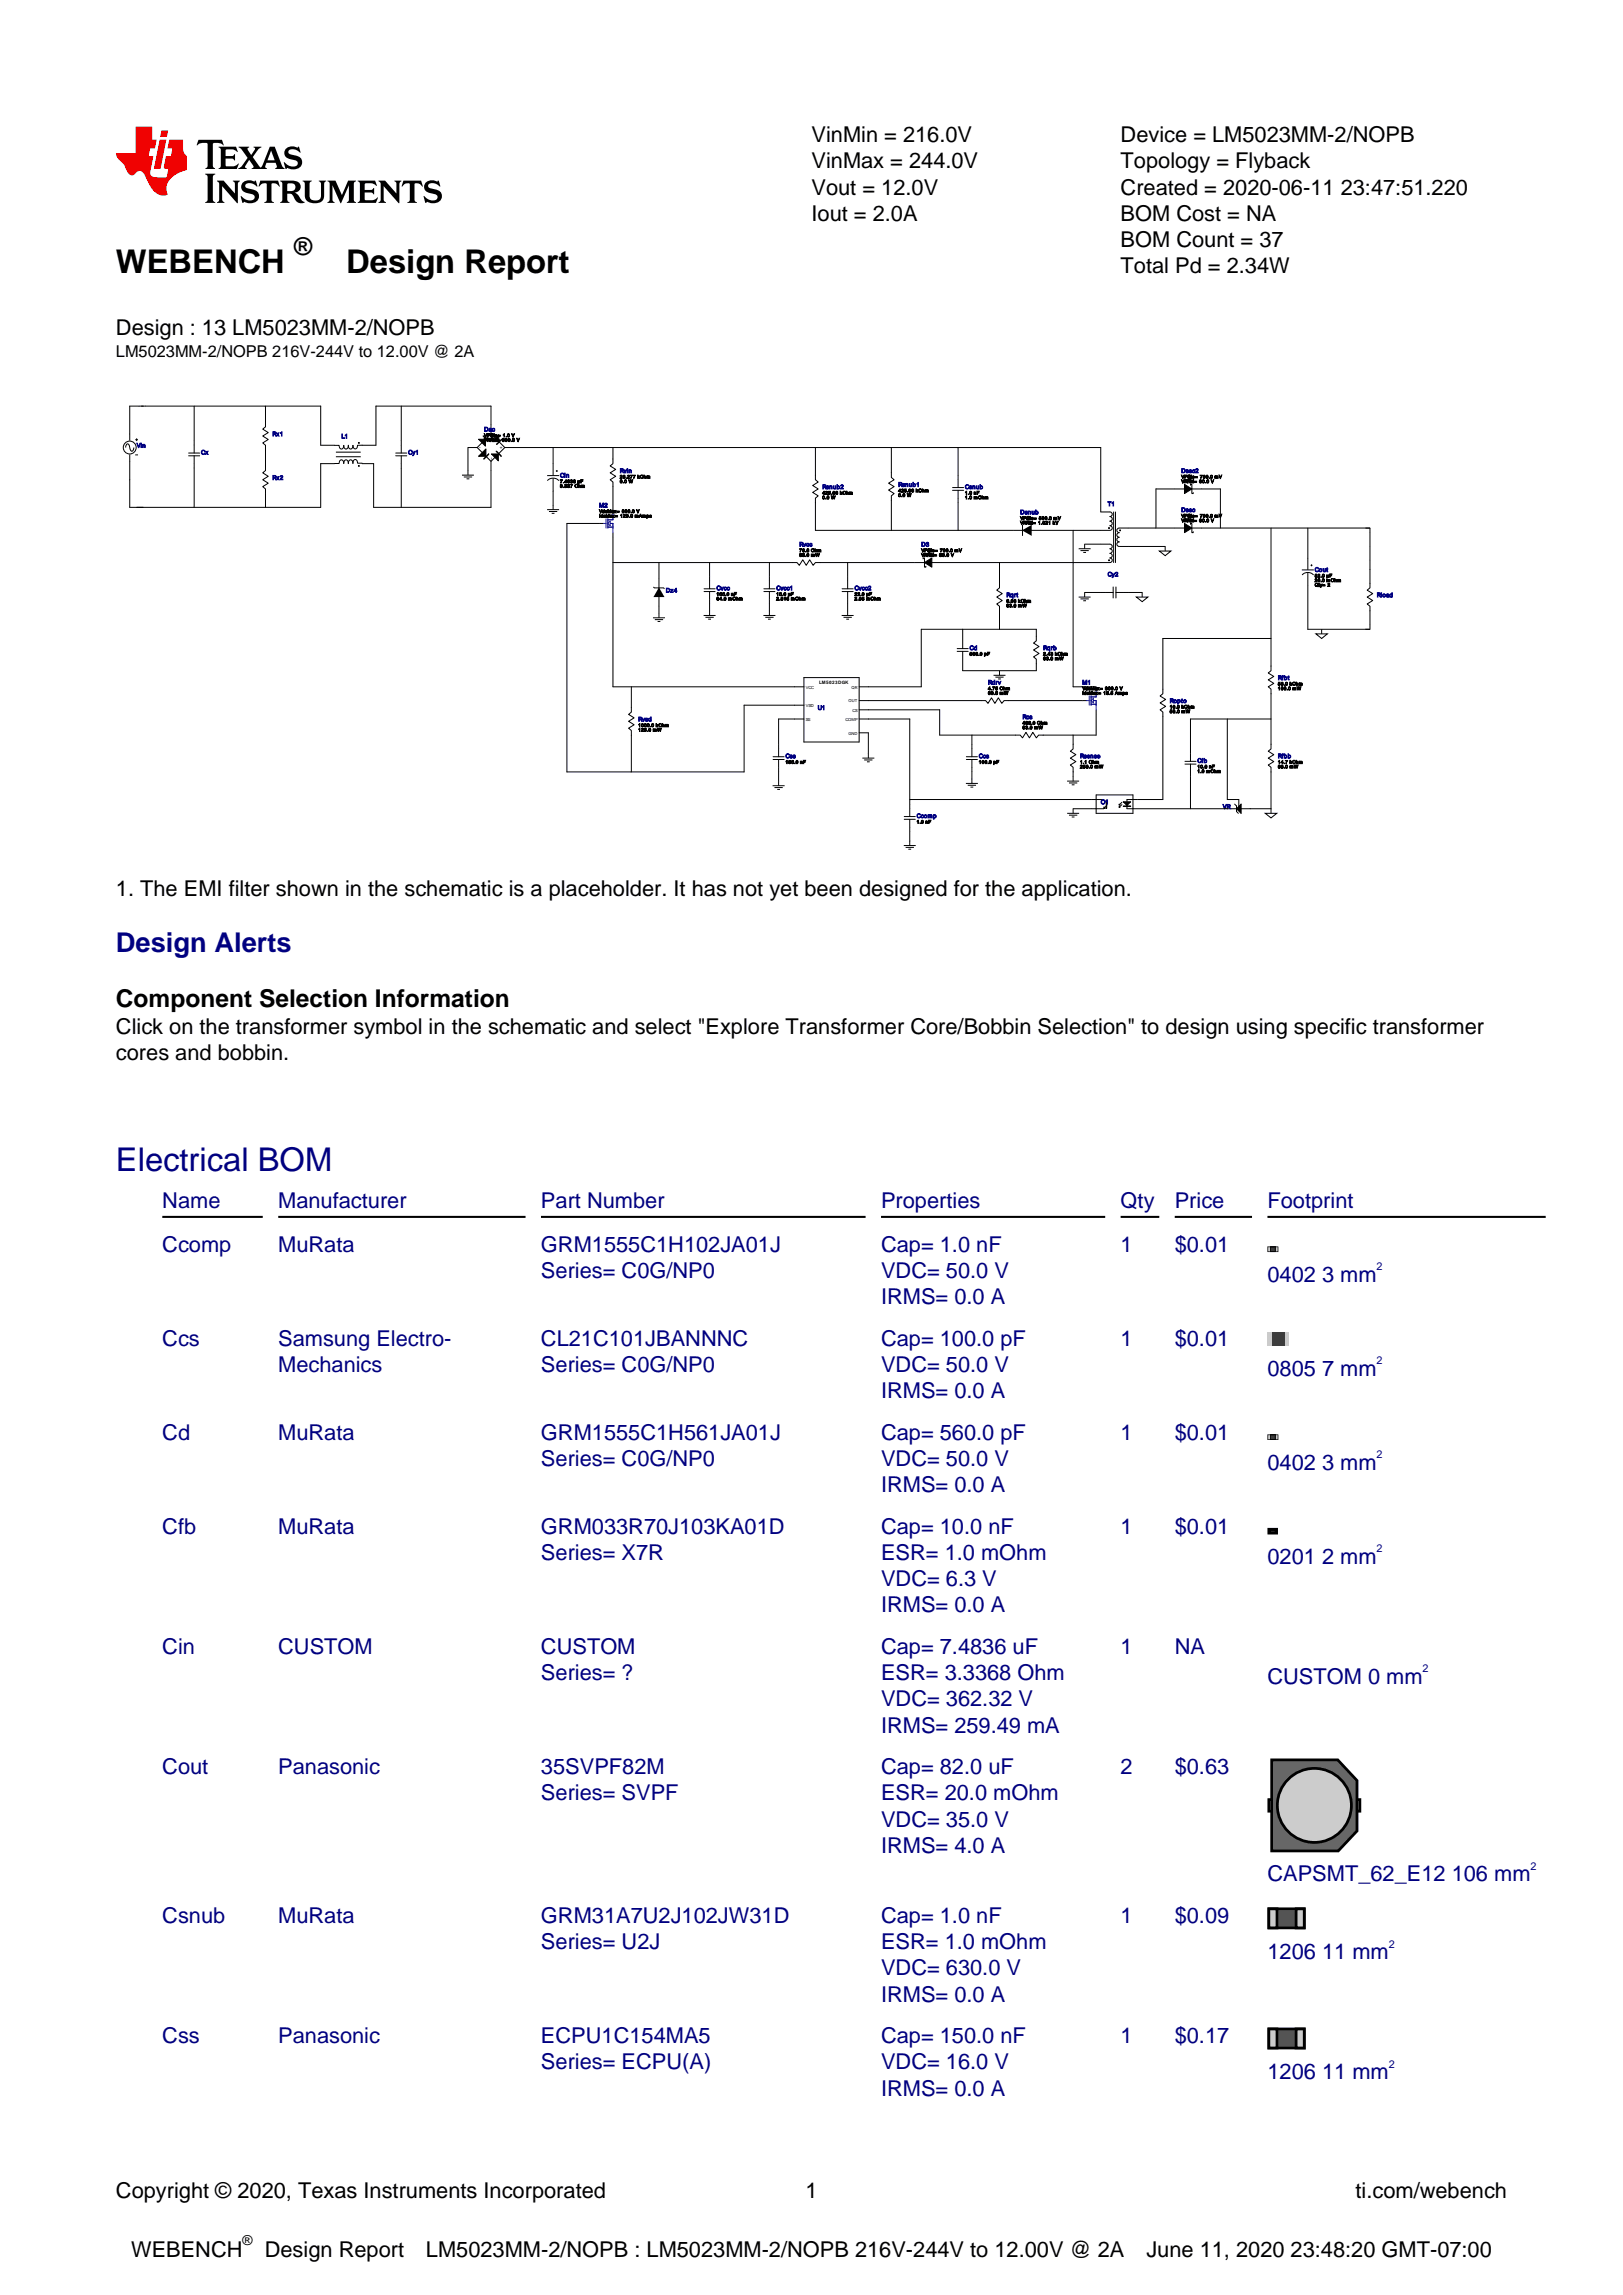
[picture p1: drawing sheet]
<svg xmlns="http://www.w3.org/2000/svg" width="210mm" height="297mm" viewBox="0 0 210 297" stroke-linecap="round" stroke-linejoin="round" font-family="sans-serif">
<defs><g id="words">
<g font-size="4.2">
<text x="15" y="35.3">WEBENCH</text>
<text x="44.8" y="35.3">Design Report</text>
</g>
<text font-size="4.2" fill="#000080" x="15" y="151.5">Electrical BOM</text>
<text font-size="3.5" fill="#008" x="15" y="123.2">Design Alerts</text>
<g font-size="3.2">
<text x="38" y="33">®</text>
<text x="15" y="130.3">Component Selection Information</text>
</g>
<g font-size="2.8">
<text x="105" y="18.4">VinMin = 216.0V</text>
<text x="105" y="21.8">VinMax = 244.0V</text>
<text x="145" y="18.4">Device = LM5023MM-2/NOPB</text>
<text x="145" y="21.8">Topology = Flyback</text>
<text x="105" y="25.2">Vout = 12.0V</text>
<text x="105" y="28.6">Iout = 2.0A</text>
<text x="145" y="25.2">Created = 2020-06-11 23:47:51.220</text>
<text x="145" y="28.6">BOM Cost = NA</text>
<text x="145" y="32">BOM Count = 37</text>
<text x="145" y="35.3">Total Pd = 2.34W</text>
<text x="15" y="43.4">Design : 13 LM5023MM-2/NOPB</text>
<text x="15" y="116">1. The EMI filter shown in the schematic is a placeholder. It has not yet been designed for the application.</text>
<text x="15" y="133.8">Click on the transformer symbol in the schematic and select &quot;Explore Transformer Core/Bobbin Selection&quot; to design using specific transformer</text>
<text x="15" y="137.2">cores and bobbin.</text>
<text x="15" y="284.4">Copyright © 2020, Texas Instruments Incorporated</text>
<text x="104.2" y="284.4">1</text>
<text x="175.4" y="284.4">ti.com/webench</text>
<text x="17" y="292">WEBENCH</text>
<text x="34.3" y="292">Design Report</text>
<text x="55.1" y="292">LM5023MM-2/NOPB : LM5023MM-2/NOPB 216V-244V to 12.00V @ 2A</text>
<text x="148.3" y="292">June 11, 2020 23:48:20 GMT-07:00</text>
</g>
<g font-size="2.8" fill="#000080">
<text x="21" y="156.4">Name</text>
<text x="36" y="156.4">Manufacturer</text>
<text x="70" y="156.4">Part Number</text>
<text x="114" y="156.4">Properties</text>
<text x="145" y="156.4">Qty</text>
<text x="152" y="156.4">Price</text>
<text x="164" y="156.4">Footprint</text>
<text x="21" y="162">Ccomp</text>
<text x="36" y="162">MuRata</text>
<text x="70" y="162">GRM1555C1H102JA01J</text>
<text x="70" y="165.4">Series= C0G/NP0</text>
<text x="114" y="162">Cap= 1.0 nF</text>
<text x="114" y="165.4">VDC= 50.0 V</text>
<text x="145" y="162">1</text>
<text x="152" y="162">$0.01</text>
<text x="164" y="165.9">0402 3 mm</text>
<text x="114" y="168.8">IRMS= 0.0 A</text>
<text x="21" y="174.2">Ccs</text>
<text x="36" y="174.2">Samsung Electro-</text>
<text x="36" y="177.6">Mechanics</text>
<text x="70" y="174.2">CL21C101JBANNNC</text>
<text x="70" y="177.6">Series= C0G/NP0</text>
<text x="114" y="174.2">Cap= 100.0 pF</text>
<text x="114" y="177.6">VDC= 50.0 V</text>
<text x="145" y="174.2">1</text>
<text x="152" y="174.2">$0.01</text>
<text x="164" y="178">0805 7 mm</text>
<text x="114" y="181">IRMS= 0.0 A</text>
<text x="21" y="186.3">Cd</text>
<text x="36" y="186.3">MuRata</text>
<text x="70" y="186.3">GRM1555C1H561JA01J</text>
<text x="70" y="189.7">Series= C0G/NP0</text>
<text x="114" y="186.3">Cap= 560.0 pF</text>
<text x="114" y="189.7">VDC= 50.0 V</text>
<text x="145" y="186.3">1</text>
<text x="152" y="186.3">$0.01</text>
<text x="164" y="190.2">0402 3 mm</text>
<text x="114" y="193.1">IRMS= 0.0 A</text>
<text x="21" y="198.5">Cfb</text>
<text x="36" y="198.5">MuRata</text>
<text x="70" y="198.5">GRM033R70J103KA01D</text>
<text x="70" y="201.9">Series= X7R</text>
<text x="114" y="198.5">Cap= 10.0 nF</text>
<text x="114" y="201.9">ESR= 1.0 mOhm</text>
<text x="145" y="198.5">1</text>
<text x="152" y="198.5">$0.01</text>
<text x="164" y="202.4">0201 2 mm</text>
<text x="114" y="205.3">VDC= 6.3 V</text>
<text x="114" y="208.7">IRMS= 0.0 A</text>
<text x="21" y="214.1">Cin</text>
<text x="36" y="214.1">CUSTOM</text>
<text x="70" y="214.1">CUSTOM</text>
<text x="114" y="214.1">Cap= 7.4836 uF</text>
<text x="145" y="214.1">1</text>
<text x="152" y="214.1">NA</text>
<text x="70" y="217.4">Series= ?</text>
<text x="114" y="217.4">ESR= 3.3368 Ohm</text>
<text x="114" y="220.8">VDC= 362.32 V</text>
<text x="164" y="217.9">CUSTOM 0 mm</text>
<text x="114" y="224.2">IRMS= 259.49 mA</text>
<text x="21" y="229.6">Cout</text>
<text x="36" y="229.6">Panasonic</text>
<text x="70" y="229.6">35SVPF82M</text>
<text x="70" y="233">Series= SVPF</text>
<text x="114" y="229.6">Cap= 82.0 uF</text>
<text x="114" y="233">ESR= 20.0 mOhm</text>
<text x="145" y="229.6">2</text>
<text x="152" y="229.6">$0.63</text>
<text x="114" y="236.4">VDC= 35.0 V</text>
<text x="114" y="239.8">IRMS= 4.0 A</text>
<text x="164" y="243.5">CAPSMT_62_E12 106 mm</text>
<text x="21" y="248.9">Csnub</text>
<text x="36" y="248.9">MuRata</text>
<text x="70" y="248.9">GRM31A7U2J102JW31D</text>
<text x="114" y="248.9">Cap= 1.0 nF</text>
<text x="145" y="248.9">1</text>
<text x="152" y="248.9">$0.09</text>
<text x="70" y="252.3">Series= U2J</text>
<text x="114" y="252.3">ESR= 1.0 mOhm</text>
<text x="114" y="255.6">VDC= 630.0 V</text>
<text x="164" y="253.5">1206 11 mm</text>
<text x="114" y="259">IRMS= 0.0 A</text>
<text x="21" y="264.4">Css</text>
<text x="36" y="264.4">Panasonic</text>
<text x="70" y="264.4">ECPU1C154MA5</text>
<text x="70" y="267.8">Series= ECPU(A)</text>
<text x="114" y="264.4">Cap= 150.0 nF</text>
<text x="114" y="267.8">VDC= 16.0 V</text>
<text x="145" y="264.4">1</text>
<text x="152" y="264.4">$0.17</text>
<text x="164" y="269.1">1206 11 mm</text>
<text x="114" y="271.2">IRMS= 0.0 A</text>
</g>
<text font-size="2.1" x="15" y="46.2">LM5023MM-2/NOPB 216V-244V to 12.00V @ 2A</text>
<text font-size="1.8" x="31.4" y="290.6">®</text>
<g font-size="1.4" fill="#000080">
<text x="178.1" y="164.4">2</text>
<text x="178.1" y="176.6">2</text>
<text x="178.1" y="188.7">2</text>
<text x="178.1" y="200.9">2</text>
<text x="184.1" y="216.4">2</text>
<text x="198" y="242">2</text>
<text x="179.7" y="252">2</text>
<text x="179.7" y="267.6">2</text>
</g>
<g font-size=".8" fill="#000080">
<text x="17.7" y="57.9">Vin</text>
<text x="26" y="58.8">Cx</text>
<text x="35.2" y="56.4">Rx1</text>
<text x="44.2" y="56.7">L1</text>
<text x="52.8" y="58.8">Cy1</text>
<text x="62.6" y="55.8">Dac</text>
<text x="35.2" y="62.1">Rx2</text>
<text x="72.5" y="61.8">Cin</text>
<text x="77.5" y="65.7">M2</text>
<text x="80.2" y="61.2">Rvin</text>
<text x="106.4" y="63.3">Rsnub2</text>
<text x="116.2" y="63">Rsnub1</text>
<text x="124.9" y="63.3">Csnub</text>
<text x="143.3" y="65.5">T1</text>
<text x="152.8" y="61.2">Dsec2</text>
<text x="103.4" y="70.7">Rvcc</text>
<text x="119.2" y="70.7">D3</text>
<text x="132" y="66.6">Dsnub</text>
<text x="152.8" y="66.3">Dsec</text>
<text x="86.2" y="76.7">Dz4</text>
<text x="92.7" y="76.4">Cvcc</text>
<text x="100.4" y="76.4">Cvcc1</text>
<text x="110.6" y="76.4">Cvcc2</text>
<text x="130.2" y="77.3">Rqrt</text>
<text x="143.3" y="74.6">Cy2</text>
<text x="170.1" y="74">Cout</text>
<text x="178.2" y="77.3">Rload</text>
<text x="125.5" y="84.1">Cd</text>
<text x="127.8" y="88.6">Rdrv</text>
<text x="135" y="84.1">Rqrb</text>
<text x="140" y="88.6">M1</text>
<text x="165.3" y="88">Rfbt</text>
<text x="82.6" y="93.3">Rvsd</text>
<text x="105.8" y="91.9">U1</text>
<text x="132.3" y="93">Rcs</text>
<text x="151.4" y="91">Ropto</text>
<text x="101.6" y="98.1">Css</text>
<text x="126.6" y="98.1">Ccs</text>
<text x="139.7" y="98.1">Rsense</text>
<text x="154.9" y="98.7">Cfb</text>
<text x="165.3" y="98.1">Rfbb</text>
<text x="118.6" y="105.8">Ccomp</text>
<text x="142.4" y="104.1">O1</text>
<text x="158.2" y="104.7">VR</text>
</g>
<g font-size=".6">
<text x="62" y="58.2">-</text>
<text x="62.6" y="56.5">VF@Io= 1.0 V</text>
<text x="62.6" y="57.1">VRRM= 600.0 V</text>
<text x="63.8" y="56.7" transform="rotate(-90 63.8 56.7)">~</text>
<text x="63.8" y="59.5" transform="rotate(-90 63.8 59.5)">~</text>
<text x="64.7" y="58.2">+</text>
<text x="72.5" y="62.5">7.4836 µF</text>
<text x="72.5" y="63.1">3.337 Ohm</text>
<text x="80.2" y="61.9">26.277 kOhm</text>
<text x="80.2" y="62.5">0.0 W</text>
<text x="106.4" y="64">425.66 kOhm</text>
<text x="106.4" y="64.6">0.0 W</text>
<text x="116.2" y="63.7">425.66 kOhm</text>
<text x="116.2" y="64.3">0.0 W</text>
<text x="124.9" y="64">1.0 nF</text>
<text x="124.9" y="64.6">1.0 mOhm</text>
<text x="152.8" y="61.9">VF@Io= 700.0 mV</text>
<text x="152.8" y="62.5">VRRM= 60.0 V</text>
<text x="77.5" y="66.4">VdsMax= 600.0 V</text>
<text x="77.5" y="67">IdsMax= 120.0 mAmps</text>
<text x="103.4" y="71.4">76.8 Ohm</text>
<text x="119.2" y="71.4">VF@Io= 700.0 mV</text>
<text x="132" y="67.3">VF@Io= 500.0 mV</text>
<text x="132" y="67.9">VRRM= 1.021 kV</text>
<text x="152.8" y="67">VF@Io= 700.0 mV</text>
<text x="152.8" y="67.6">VRRM= 60.0 V</text>
<text x="92.7" y="77.1">100.0 nF</text>
<text x="92.7" y="77.7">64.0 mOhm</text>
<text x="100.4" y="77.1">10.0 µF</text>
<text x="100.4" y="77.7">2.818 mOhm</text>
<text x="103.4" y="72">63.0 mW</text>
<text x="110.6" y="77.1">22.0 µF</text>
<text x="110.6" y="77.7">2.05 mOhm</text>
<text x="119.2" y="72">VRRM= 60.0 V</text>
<text x="130.2" y="78">6.98 kOhm</text>
<text x="170.1" y="74.7">82.0 µF</text>
<text x="170.1" y="75.3">20.0 mOhm</text>
<text x="170.1" y="75.9">Qty= 2</text>
<text x="130.2" y="78.6">63.0 mW</text>
<text x="106" y="88.5">LM5023DGK</text>
<text x="125.5" y="84.8">560.0 pF</text>
<text x="127.8" y="89.3">4.75 Ohm</text>
<text x="127.8" y="89.9">63.0 mW</text>
<text x="135" y="84.8">2.43 kOhm</text>
<text x="135" y="85.4">63.0 mW</text>
<text x="140" y="89.3">VdsMax= 900.0 V</text>
<text x="140" y="89.9">IdsMax= 18.5 Amps</text>
<text x="165.3" y="88.7">56.0 kOhm</text>
<text x="165.3" y="89.3">100.0 mW</text>
<text x="82.6" y="94.1">1000.0 kOhm</text>
<text x="82.6" y="94.7">125.0 mW</text>
<text x="132.3" y="93.8">499.0 Ohm</text>
<text x="132.3" y="94.4">63.0 mW</text>
<text x="151.4" y="91.7">10.0 kOhm</text>
<text x="151.4" y="92.3">50.0 mW</text>
<text x="101.6" y="98.8">150.0 nF</text>
<text x="126.6" y="98.8">100.0 pF</text>
<text x="139.7" y="98.8">1.1 Ohm</text>
<text x="139.7" y="99.4">250.0 mW</text>
<text x="154.9" y="99.4">10.0 nF</text>
<text x="154.9" y="100">1.0 mOhm</text>
<text x="165.3" y="98.8">14.7 kOhm</text>
<text x="165.3" y="99.4">63.0 mW</text>
<text x="118.6" y="106.6">1.0 nF</text>
</g>
<g font-size=".5">
<text x="104.3" y="89.1">VCC</text>
<text x="110.2" y="89.1">QR</text>
<text x="104.3" y="91.5">VSD</text>
<text x="104.3" y="93.3">SS</text>
<text x="109.4" y="93.3">COMP</text>
<text x="109.8" y="95.1">GND</text>
<text x="109.8" y="90.9">OUT</text>
<text x="110.3" y="92.1">CS</text>
</g>
</g></defs>
<path d="M55.2 23.5a.81 .81 0 0 0-.3 .9 .81 .81 0 0 0 .8 .6l.7 .2 .2 .3a.65 .65 0 0 1-1 .4l-.3-.1-.4-.5-.1 .1 .2 .9h.2l.1-.2a1.41 1.41 0 0 0 1.8-.4 .87 .87 0 0 0-.8-1.2l-.7-.2-.2-.2a.57 .57 0 0 1 .8-.4l.7 .5 .1-.1-.2-.7h-.2v.1a1.29 1.29 0 0 0-1.4 0zM52.2 23.4l-.2 .7v.1a.78 .78 0 0 1 1-.5v2.1v.2l-.3 .2v.1h1.2v-.1l-.2-.2-.1-.2 .1-2.1a.83 .83 0 0 1 .9 .5l.1-.1-.2-.7zM49 23.4l.2 .3 .1 .1v2l-.1 .2-.2 .2v.1h.9v-.1l-.2-.2-.1-.2 .1-1.7 1.9 2.2h.1v-2.5l.2-.4h-.9l.3 .2v1.4l-1.5-1.6zM46.3 23.4v.1l.2 .1 .1 .2v2l-.1 .2-.2 .2v.1h2.3l.3-.7-.1-.1a1.45 1.45 0 0 1-1.6 .4v-1h.9l.2 .2h.1v-.8h-.1l-.2 .3h-.9v-.8a1.59 1.59 0 0 1 1.5 .3l.1-.1-.3-.6zM42.4 23.4v.1l.2 .1 .1 .2v2l-.1 .2-.2 .3h.9l-.3-.3v-.2v-1.8l1.1 2.3 1-2.3v1.8v.2l-.2 .3h1.2v-.1l-.3-.2v-.2v-2v-.2l.3-.1v-.1h-1.1l-.8 1.8-.8-1.8zM39.2 23.4v.1l.2 .1v.2v1.5a1.24 1.24 0 0 0 1.7 1 .9 .9 0 0 0 .8-1l.1-1.7 .2-.2h-1v.1l.3 .1v.2v1.5a.76 .76 0 0 1-.6 .7 .76 .76 0 0 1-.8-.4v-1.8v-.2l.2-.1v-.1zM37.2 23.8a1.01 1.01 0 0 1 1 .1 .52 .52 0 0 1 0 .6 .52 .52 0 0 1-.5 .2h-.5zM36.3 23.4v.1l.2 .1v.2v2v.2l-.2 .2v.1h1.2v-.1l-.3-.2v-.9a.71 .71 0 0 1 .9 .6 .83 .83 0 0 0 1.3 .4 1.13 1.13 0 0 1-.7-.7l-.2-.2-.4-.3a.78 .78 0 0 0 .7-.4 .78 .78 0 0 0-.1-.9l-.6-.2zM33.7 23.4l-.2 .7v.1a.78 .78 0 0 1 1-.5v2.1v.2l-.3 .2v.1h1.2v-.1l-.2-.2-.1-.2 .1-2.1a.83 .83 0 0 1 .9 .5l.1-.1-.2-.7zM31.5 23.5a.81 .81 0 0 0-.3 .9 .81 .81 0 0 0 .8 .6l.8 .2 .2 .3a.65 .65 0 0 1-1 .4l-.3-.1-.5-.5-.1 .1 .3 .9h.1l.1-.2a1.41 1.41 0 0 0 1.9-.4 .87 .87 0 0 0-.9-1.2l-.7-.2-.2-.2a.57 .57 0 0 1 .9-.4l.6 .5 .1-.1-.2-.7h-.1l-.1 .1a1.29 1.29 0 0 0-1.4 0zM28.1 23.4l.2 .3 .1 .1v2l-.1 .2-.2 .2v.1h.9v-.1l-.2-.2-.1-.2 .1-1.7 1.9 2.2h.1v-2.5l.2-.4h-.9l.3 .2v1.4l-1.5-1.6zM26.6 22.5v.1l.2 .1 .1 .3v2.8l-.1 .2-.2 .2v.1h1.3v-.1l-.3-.2-.1-.2v-2.8l.1-.3 .3-.1v-.1zM37.1 19.2a.81 .81 0 0 0-.3 .9 .81 .81 0 0 0 .8 .5l.7 .2 .2 .3a.64 .64 0 0 1-.9 .4l-.3-.1-.5-.4h-.1l.2 .9h.2l.1-.2a1.4 1.4 0 0 0 1.8-.4 .87 .87 0 0 0-.8-1.2l-.7-.2-.2-.2a.57 .57 0 0 1 .8-.4l.7 .5 .1-.1-.2-.7h-.2v.1a1.28 1.28 0 0 0-1.4 .1zM35.1 19.5l.4 1.2h-.9zM30.9 19v.1l.4 .3 .7 1-.6 1-.2 .2-.4 .2v.1h1.1l-.2-.3 .5-.9 .6 .9-.2 .2v.1h1.9l-.2-.3 .2-.5h1.2l.1 .5-.2 .3h1.2l-.3-.5-1-2.4h-.6l-.9 2.3-.3 .4-1-1.4 .6-.9 .5-.3v-.1h-1l.2 .2-.5 .9-.5-.8 .2-.3zM28.3 19v.1l.2 .1 .1 .3v1.9l-.1 .2-.2 .2v.1h2.3l.3-.7-.1-.1a1.45 1.45 0 0 1-1.6 .4v-1l.9 .1 .2 .2h.1v-.8h-.1l-.2 .2h-.9v-.8a1.58 1.58 0 0 1 1.5 .3l.1-.1-.3-.6zM25.7 18.1l-.3 .7h.1a1.15 1.15 0 0 1 1.3-.3l.1 2.9-.1 .2-.2 .2v.1h1.2v-.1l-.2-.2-.1-.2v-2.7l.1-.2h.2a1.06 1.06 0 0 1 1.1 .3h.1l-.3-.7z" fill="#000"/>
<path d="M20.9 16.9l-.2 .8h.9l.2-.8zM20.7 18.1l-.8 3.8h.9l.7-3.8zM17.6 16.4v3.4h-2.6a2.07 2.07 0 0 0 .9 1.4l.4 .6a1.11 1.11 0 0 0 .8 .9l.3-.1a.73 .73 0 0 1 .6-.4 .73 .73 0 0 1 .7 .4l.2 .4a3.4 3.4 0 0 0 1.8 2.2 1.3 1.3 0 0 0 1 0 1.84 1.84 0 0 1 .8-2.4l.8-.5 .9-.3v-1.8a1.13 1.13 0 0 1-.5-1v-1.1h-1.8l-.2 1.1h.6l-.2 1h-.6l-.3 1.2a.38 .38 0 0 0 .2 .5h.4l-.2 1.1a4 4 0 0 1-2-.2 1.19 1.19 0 0 1-.1-1l.3-1.6h-.6l.2-1h.6l.3-1.1h-.6v-1.7z" fill="#f00000"/>
<path d="M98.8 79.7h1.5M99 79.9h1.1M99.6 79.1v.6M99.4 80.1h.3M123.8 83.9h1.5M123.8 84.3h1.5M124.6 82.3v1.6M124.6 84.3v1.6M126.9 90.7h.6l.3 .3 .5-.7 .4 .7 .5-.7 .4 .7 .3-.3h.6" fill="none" stroke="#000" stroke-width=".13"/>
<path d="M150 71.3h1.5l-.7 .6z" fill="#fff"/>
<g fill="none" stroke="#000" stroke-width=".13">
<path d="M24.4 58.6h1.4M24.4 59h1.4M25.1 57v1.6M25.1 59v1.6M51.2 58.6h1.4M51.2 59h1.4M51.9 57v1.6M51.9 59v1.6M70.8 61.5h1.5M70.8 66h1.5M70.9 62.2a1.01 1.01 0 0 1 1.4 0M71 66.2h1.1"/>
<path d="M71.4 66.4h.3M71.6 60v1.5M71.6 61.9v1.7M71.6 65.4v.6M71.9 61h.3M72 60.8v.3M77.5 67.7h.6M79.3 66v.6M79.3 68.9v.6M84.5 76l.2 .1h1.2l.1 .1M85.3 74.9v3.6M98.8 76.2h1.5"/>
<path d="M98.8 76.6h1.5M99.6 74.6v1.6M99.6 76.6v1.6M109 76.2h1.4M109 76.6h1.4M109.7 74.6v1.6M109.7 76.6v1.6M150 71.3h1.5l-.7 .6zM150.8 70.7v.6M152 63.3h3.5M153.3 62.7l.9 .6-.9 .6zM154 62.8v-.1h.2v1.2h.2v-.1"/>
<path d="M138.9 96.3v.6l-.4 .3 .7 .5-.7 .4 .7 .5-.7 .4 .4 .3v.6M138.1 105.3h1.5M138.3 105.5h1.1M138.7 105.7h.3M138.9 104.7v.6"/>
</g>
<path d="M85.3 76l.7 1.3h-1.5zM153.3 62.7l.9 .6-.9 .6z" fill="#000"/>
<path d="M78.1 67.7h.3M78.4 67.1v1.2M78.7 67.1v1.2M78.7 68.2h.6M78.7 67.7l.3-.3v.6zM79 67.7h.3v1.2M79.3 66.6v.7h-.6" fill="none" stroke="#00f" stroke-width=".13"/>
<path d="M147 77.3h1.5l-.7 .6z" fill="#fff"/>
<g fill="none" stroke="#000" stroke-width=".13">
<path d="M60.6 57.9h1.1M61.7 57.9l.8 .8M61.9 56.8h.9v.9zM61.9 59l1-.9v.9zM62.5 56.4l.7 .7zM62.6 59.4l.6-.6zM62.6 57.1l-.9 .8M62.8 59l.7 .7M63.5 54.9v1.2M63.5 59.7v1.2M63.5 56.1l-.7 .8M63.5 56.1l.8 .8"/>
<path d="M63.6 58.8h.9v.8zM63.6 57.1l.9-.9v.9zM64.2 58.4l.6 .6zM64.2 57.5l.7-.7zM64.2 59l-.7 .7M64.6 57.2l.7 .7M65.3 57.9h1.2M65.3 57.9l-.8 .8M79.3 59.4v.6l-.3 .3 .7 .4-.7 .5 .7 .4-.7 .5 .3 .3v.6M34.4 60.3v.6l-.4 .3 .7 .4-.7 .5 .7 .4-.7 .5 .4 .3v.6M84.5 79.9h1.5M85.3 79.4v.5"/>
<path d="M91 79.7h1.6M91.1 76.2h1.4M91.1 76.6h1.4M91.3 79.9h1M91.8 74.6v1.6M91.8 76.6v1.6M91.8 79.1v.6M102.5 72.8h.6l.3 .4 .5-.8 .4 .8 .5-.8 .4 .8 .3-.4h.6M105.5 61.5v.6l.4 .3-.7 .4 .7 .5-.7 .4 .7 .5-.4 .3v.6M115.3 61.2v.6l.4 .3-.7 .4 .7 .5-.7 .4 .7 .5-.4 .3v.6M118.3 72.8h3.6M119.4 72.3v-.1h.2v1.2h.2v-.1"/>
<path d="M119.6 72.8l1-.6v1.2zM139.6 71h1.5M139.6 77.3h1.5M139.8 71.3h1.1M139.8 77.5h1.1M140.2 71.5h.3M140.2 77.7h.3M140.3 70.4v.6M140.3 76.7v.6M147 77.3h1.5l-.7 .6zM147.8 76.7v.6M84.7 80.2h1.1"/>
<path d="M85.1 80.4h.3M91.6 80.1h.4M102.8 88.9h1.2M102.8 91.3h1.2M102.8 93h1.2M104 87.7h7.2v8.3h-7.2zM111.2 88.9h1.2M111.2 93h1.2M111.2 91.9h1.2M111.2 94.8h1.2M111.2 90.7h1.2M111.6 98.1h1.5"/>
<path d="M111.8 98.3h1.1M112.2 98.6h.3M112.4 97.5v.6M153.3 98.5h1.5M153.3 98.9h1.5M154 96.9v1.6M154 98.9v1.6M164.5 96.3v.6l-.4 .3 .7 .5-.7 .4 .7 .5-.7 .4 .4 .3v.6M100 101.7h1.5M100.2 101.9h1.1M100.6 102.2h.3M100.7 101.1v.6"/>
<path d="M125 101.4h1.5M125.2 101.6h1.1M125.6 101.9h.3M125.8 100.8v.6M138.1 101.1h1.5M138.3 101.3h1.1M138.7 101.6h.3M138.9 100.5v.6M158.8 103.5h1.5v.9M158.8 104.7h1.2M159.8 104.1l.2 .2v.7l.2 .3M160 104.7l.6-.6v1.2z"/>
<path d="M160.6 104.7h1.2"/>
</g>
<path d="M61.9 56.8h.9v.9zM61.9 59l1-.9v.9zM63.6 58.8h.9v.8zM63.6 57.1l.9-.9v.9zM119.6 72.8l1-.6v1.2zM160 104.7l.6-.6v1.2z" fill="#000"/>
<path d="M163.7 105.3h1.5l-.7 .5z" fill="#fff"/>
<g fill="none" stroke="#000" stroke-width=".13">
<path d="M18.3 52.6h.6M34.4 54.6v.6l-.4 .3 .7 .5-.7 .4 .7 .5-.7 .4 .4 .3v.6M43.3 57.6h.6l.1 .4 .2 .1 .2-.1 .1-.3M43.5 58.5h3.2M43.5 59.1h3.2M44.5 57.7l.1 .3 .2 .1 .1-.1 .2-.3M44.5 57.6v.1M44.5 59.9l-.1-.3-.2-.1-.2 .1-.1 .4h-.6M44.5 59.9l.1-.3 .2-.1 .1 .1 .2 .3 .1-.3 .2-.1 .1 .1 .2 .4M44.5 59.9v.1M45.1 57.7l.1 .3 .2 .1 .1-.1 .2-.3M45.1 57.6v.1"/>
<path d="M45.1 60h.1M45.7 57.6v.1M45.7 59.9l.1-.4h.2a.44 .44 0 0 1 .3 .4h.6M46.9 57.6h-.6a.36 .36 0 0 1-.5 .4l-.1-.3M59.8 61.5h1.5M60 61.7h1.1M60.4 62h.3M60.6 60.9v.6M108.9 79.7h1.5M109.1 79.9h1.1M109.7 79.1v.6M123.3 63.5h1.4"/>
<path d="M123.3 63.1h1.4M124 61.5v1.6M124 63.5v1.6M129.3 75.5v.6l-.3 .3 .7 .4-.7 .5 .7 .4-.7 .5 .3 .3v.6M131.1 68.6h3.6M132.3 67.9v1.4M142.4 66.3h1.2a.3 .3 0 0 1 .3 .3 .3 .3 0 0 1-.3 .2 .3 .3 0 0 1 .3 .3 .3 .3 0 0 1-.3 .3 .3 .3 0 0 1 .3 .3 .3 .3 0 0 1-.3 .3 .3 .3 0 0 1 .3 .3 .3 .3 0 0 1-.3 .3h-1.2M142.4 70.4h1.2a.3 .3 0 0 1 .3 .3 .3 .3 0 0 1-.3 .3 .3 .3 0 0 1 .3 .3 .3 .3 0 0 1-.3 .3 .3 .3 0 0 1 .3 .3 .3 .3 0 0 1-.3 .3 .3 .3 0 0 1 .3 .3 .3 .3 0 0 1-.3 .3h-1.2M142.4 76.7h1.6M144 76v1.4M144.1 66.3v6.5M144.3 66.3v6.5"/>
<path d="M144.4 76.7h1.6M144.4 76v1.4M146 68.3h-1.2a.3 .3 0 0 0-.3 .3 .3 .3 0 0 0 .3 .3 .3 .3 0 0 0-.3 .3 .3 .3 0 0 0 .3 .3 .3 .3 0 0 0-.3 .3 .3 .3 0 0 0 .3 .3 .3 .3 0 0 0-.3 .3 .3 .3 0 0 0 .3 .3h1.2M168.4 73.8h1.6M168.5 74.4a1.01 1.01 0 0 1 1.4 0M169.2 72.2v1.6M169.2 74.1v1.7M169.6 73.2h.2M169.7 73v.3M176.7 68.3h.6M100 97.9h1.5M100 98.3h1.5"/>
<path d="M100.7 96.3v1.6M100.7 98.3v1.6M109.5 80.1h.4M125 97.9h1.5M125 98.3h1.5M125.8 96.3v1.6M125.8 98.3v1.6M128.6 87.4h1.5M128.8 87.6h1.1M129.1 87.9h.4M129.3 86.8v.6M131.4 95.1h.6l.3 .4 .4-.7 .5 .7 .4-.7 .5 .7 .3-.4h.6"/>
<path d="M134.1 82.3v.6l-.4 .3 .7 .5-.7 .4 .7 .5-.7 .4 .4 .3v.6M150.5 89.2v.6l-.4 .3 .7 .4-.7 .5 .7 .4-.7 .5 .4 .3v.6M164.5 86.2v.6l-.4 .3 .7 .4-.7 .5 .7 .4-.7 .5 .4 .3v.6M176.7 81.4h.6M116.9 109.4h1.6M117 105.7h1.4M117 106h1.4M117.2 109.7h1.1M117.5 109.9h.4M117.7 104.1v1.6M117.7 106v1.6M117.7 108.8v.6"/>
<path d="M141.2 103.5h1.6l.3 .3M141.8 102.9h4.8v2.4h-4.8zM142.8 104.4l.2 .2h-.2zM143.1 103.5l.1 1.1zM143.2 104.2l-.4 .5h-1.6M144.8 104.4l.1 .1h-.1zM144.8 104.1l.1 .1h-.1zM145.2 103.8l-.4 .4M145.2 104.1l-.4 .4M145.3 103.8h1l-.5 .4zM145.3 104.3l1 .1zM147.2 103.5h-1.4v1.2h1.4"/>
<path d="M163.7 105.3h1.5l-.7 .5zM164.5 104.7v.6"/>
<circle cx="46.4" cy="57.3" r=".06"/>
<circle cx="46.4" cy="60.3" r=".06"/>
<circle cx="143.5" cy="68.3" r=".06"/>
<circle cx="143.5" cy="72.5" r=".06"/>
<circle cx="144.9" cy="68.6" r=".06"/>
</g>
<g fill="#000">
<path d="M132.2 68.6l1.3-.7v1.4zM142.8 104.4l.2 .2h-.2zM143.1 103.5l.1 1.1zM144.8 104.4l.1 .1h-.1zM144.8 104.1l.1 .1h-.1zM145.3 103.8h1l-.5 .4zM145.3 104.3l1 .1z"/>
<circle cx="143.5" cy="68.3" r=".06"/>
<circle cx="143.5" cy="72.5" r=".06"/>
<circle cx="144.9" cy="68.6" r=".06"/>
</g>
<path d="M170.3 82h1.5l-.8 .6z" fill="#fff"/>
<g fill="none" stroke="#000" stroke-width=".13">
<path d="M16.3 57.9l.1-.4 .1-.1a.79 .79 0 0 1 .3 .8l.3 .2 .1-.1 .1-.4M16.8 58.8v6.9h24.7v-5.7h1.8M17.5 58.9h.4M17.5 56.9h.4M17.7 56.7v.4M18.6 52.6h-1.8v4.4M18.9 52.6h22.6v5h1.8M25.1 52.6v4.4M34.4 52.6v2M34.4 58.2v2.1M51.9 52.6v4.4M60.6 57.9v3"/>
<path d="M63.5 54.9v-2.3h-14.9v5h-1.7M66.5 57.9h75.9v8.4M71.6 57.9v2.1M79.3 57.9v1.5M105.5 57.9v3.6M115.3 57.9v3.3M124 57.9v3.6M25.1 60.6v5.1M34.4 63.9v1.8M46.9 60h1.4v5.7h15.2v-4.8M51.9 60.6v5.1M71.6 63.6v1.8"/>
<path d="M77.5 67.7h-4.1v32.2h22.9v-8.6h6.5M79.3 63v3M79.3 69.5v19.4h23.5M79.3 72.8h23.2M85.3 72.8v2.1M85.3 78.5v.9M91.8 72.8v1.8M91.8 78.2v.9M99.6 72.8v1.8M99.6 78.2v.9M105.5 65.1v3.5h25.6M106.1 72.8h12.2"/>
<path d="M109.7 72.8v1.8M109.7 78.2v.9M115.3 64.8v3.8M121.9 72.8h20.5M124 65.1v3.5M129.3 72.8v2.7M129.3 79.1v2.3M134.7 68.6h7.7M138.9 68.6v20.3h2.9v.6M140.3 76.7h2.1M140.3 70.4h2.1M146 68.3h31.3v7.8l-.4 .3 .7 .4-.7 .5 .7 .4-.7 .5 .4 .3v2.9h-8.1v-5.6"/>
<path d="M146 76.7h1.8M146 70.7h4.8M152 63.3h-2.4v5M153.3 67.7l.9 .6-.9 .6zM154 67.9v-.2h.2v1.2h.2v-.1M155.5 63.3h2.4v5M164.5 68.3v17.9M169.2 68.3v3.9M81.7 88.9v3.3l-.4 .3 .7 .4-.7 .4 .7 .5-.7 .4 .4 .3v5.4M100.7 99.9v1.2M102.8 93h-2.1v3.3M112.4 90.7h14.5"/>
<path d="M112.4 93h5.3v11.1M112.4 94.8v2.7M112.4 91.9h9.2v3.2h9.8M124.6 81.4v.9M124.6 85.9v.9h9.5v-.9M125.8 95.1v1.2M125.8 99.9v.9M130.5 90.7h10.1M134.1 82.3v-.9h-14.9v7.5h-6.8M138.9 95.1v1.2M138.9 99.9v.6M141.8 91.9v3.2h-6.8"/>
<path d="M150.5 92.8v10.7h-3.3M158.8 93v10.5M164.5 93h-10.5v3.9M164.5 99.9v4.8h-2.7M164.5 82.6h-14v6.6M164.5 89.8v6.5M170.3 82h1.5l-.8 .6zM171 81.4v.6M117.7 107.6v1.2M117.7 103.5h23.5M138.9 104.7h2.3M147.2 104.7h11.6"/>
<path d="M154 100.5v4.2"/>
<circle cx="16.8" cy="57.9" r=".83"/>
</g>
<path d="M153.3 67.7l.9 .6-.9 .6z" fill="#000"/>
<path d="M140.6 90.7h.3M140.9 90.1v1.2M141.2 90.1v1.2M141.2 91.1h.6M141.2 90.7l.3-.3v.6zM141.5 90.7h.3v1.2M141.8 89.5v.7h-.6" fill="none" stroke="#00f" stroke-width=".13"/>
<path d="M16 157.5h3" fill="none" stroke="#fff" stroke-width=".26"/>
<path d="M21 157.5h13M36 157.5h32M70 157.5h42M114 157.5h29M145 157.5h5M152 157.5h10M164 157.5h36" fill="none" stroke="#000" stroke-width=".26"/>
<path d="M164 161.3h1.4v.7h-1.4z" fill="#cbcbcb"/>
<path d="M164.4 161.3h.7v.7h-.7z" fill="#363636"/>
<g fill="#000">
<path d="M164.4 161.4h.6v.5h-.6zM164.4 161.3v.7h.7v-.7z"/>
<path d="M164.1 161.4h1.2v.5h-1.2zM164 161.3v.7h1.4v-.7z"/>
</g>
<path d="M164 172.4h2.8v1.8h-2.8z" fill="#cbcbcb"/>
<path d="M164.6 172.4h1.6v1.8h-1.6z" fill="#363636"/>
<path d="M164 185.6h1.4v.7h-1.4z" fill="#cbcbcb"/>
<path d="M164.4 185.6h.7v.7h-.7z" fill="#363636"/>
<g fill="#000">
<path d="M164.4 185.7h.6v.6h-.6zM164.4 185.6v.7h.7v-.7z"/>
<path d="M164.1 185.7h1.2v.6h-1.2zM164 185.6v.7h1.4v-.7z"/>
</g>
<path d="M164.2 197.9h1v.5h-1z" fill="#404040"/>
<path d="M164.2 197.9h1v.5h-1z" fill="none" stroke="#000" stroke-width=".39"/>
<path d="M164.2 232.9h11.8v1.5h-11.8z" fill="#ccc"/>
<path d="M164.2 232.9h11.8v1.5h-11.8z" fill="none" stroke="#000" stroke-width=".35"/>
<path d="M164.5 227.7h8.6l2.5 2.7v6.5l-2.4 2.6h-8.7z" fill="#666"/>
<path d="M164.5 227.7h8.6l2.5 2.7v6.5l-2.4 2.6h-8.7z" fill="none" stroke="#000" stroke-width=".35"/>
<circle cx="170.1" cy="233.6" r="4.8" fill="#ccc"/>
<circle cx="170.1" cy="233.6" r="4.8" fill="none" stroke="#000" stroke-width=".35"/>
<path d="M164.2 247h4.6v2.5h-4.6z" fill="#5b5b5b"/>
<path d="M164.2 247h4.6v2.5h-4.6z" fill="none" stroke="#000" stroke-width=".35"/>
<path d="M164.2 247h1v2.5h-1z" fill="#c6c6c6"/>
<path d="M164.2 247h1v2.5h-1z" fill="none" stroke="#000" stroke-width=".35"/>
<path d="M167.7 247h1.1v2.5h-1.1z" fill="#c6c6c6"/>
<path d="M167.7 247h1.1v2.5h-1.1z" fill="none" stroke="#000" stroke-width=".35"/>
<path d="M164.2 262.6h4.6v2.4h-4.6z" fill="#5b5b5b"/>
<path d="M164.2 262.6h4.6v2.4h-4.6z" fill="none" stroke="#000" stroke-width=".35"/>
<path d="M164.2 262.6h1v2.4h-1z" fill="#c6c6c6"/>
<path d="M164.2 262.6h1v2.4h-1z" fill="none" stroke="#000" stroke-width=".35"/>
<path d="M167.7 262.6h1.1v2.4h-1.1z" fill="#c6c6c6"/>
<path d="M167.7 262.6h1.1v2.4h-1.1z" fill="none" stroke="#000" stroke-width=".35"/>
<use href="#words"/>
</svg>
